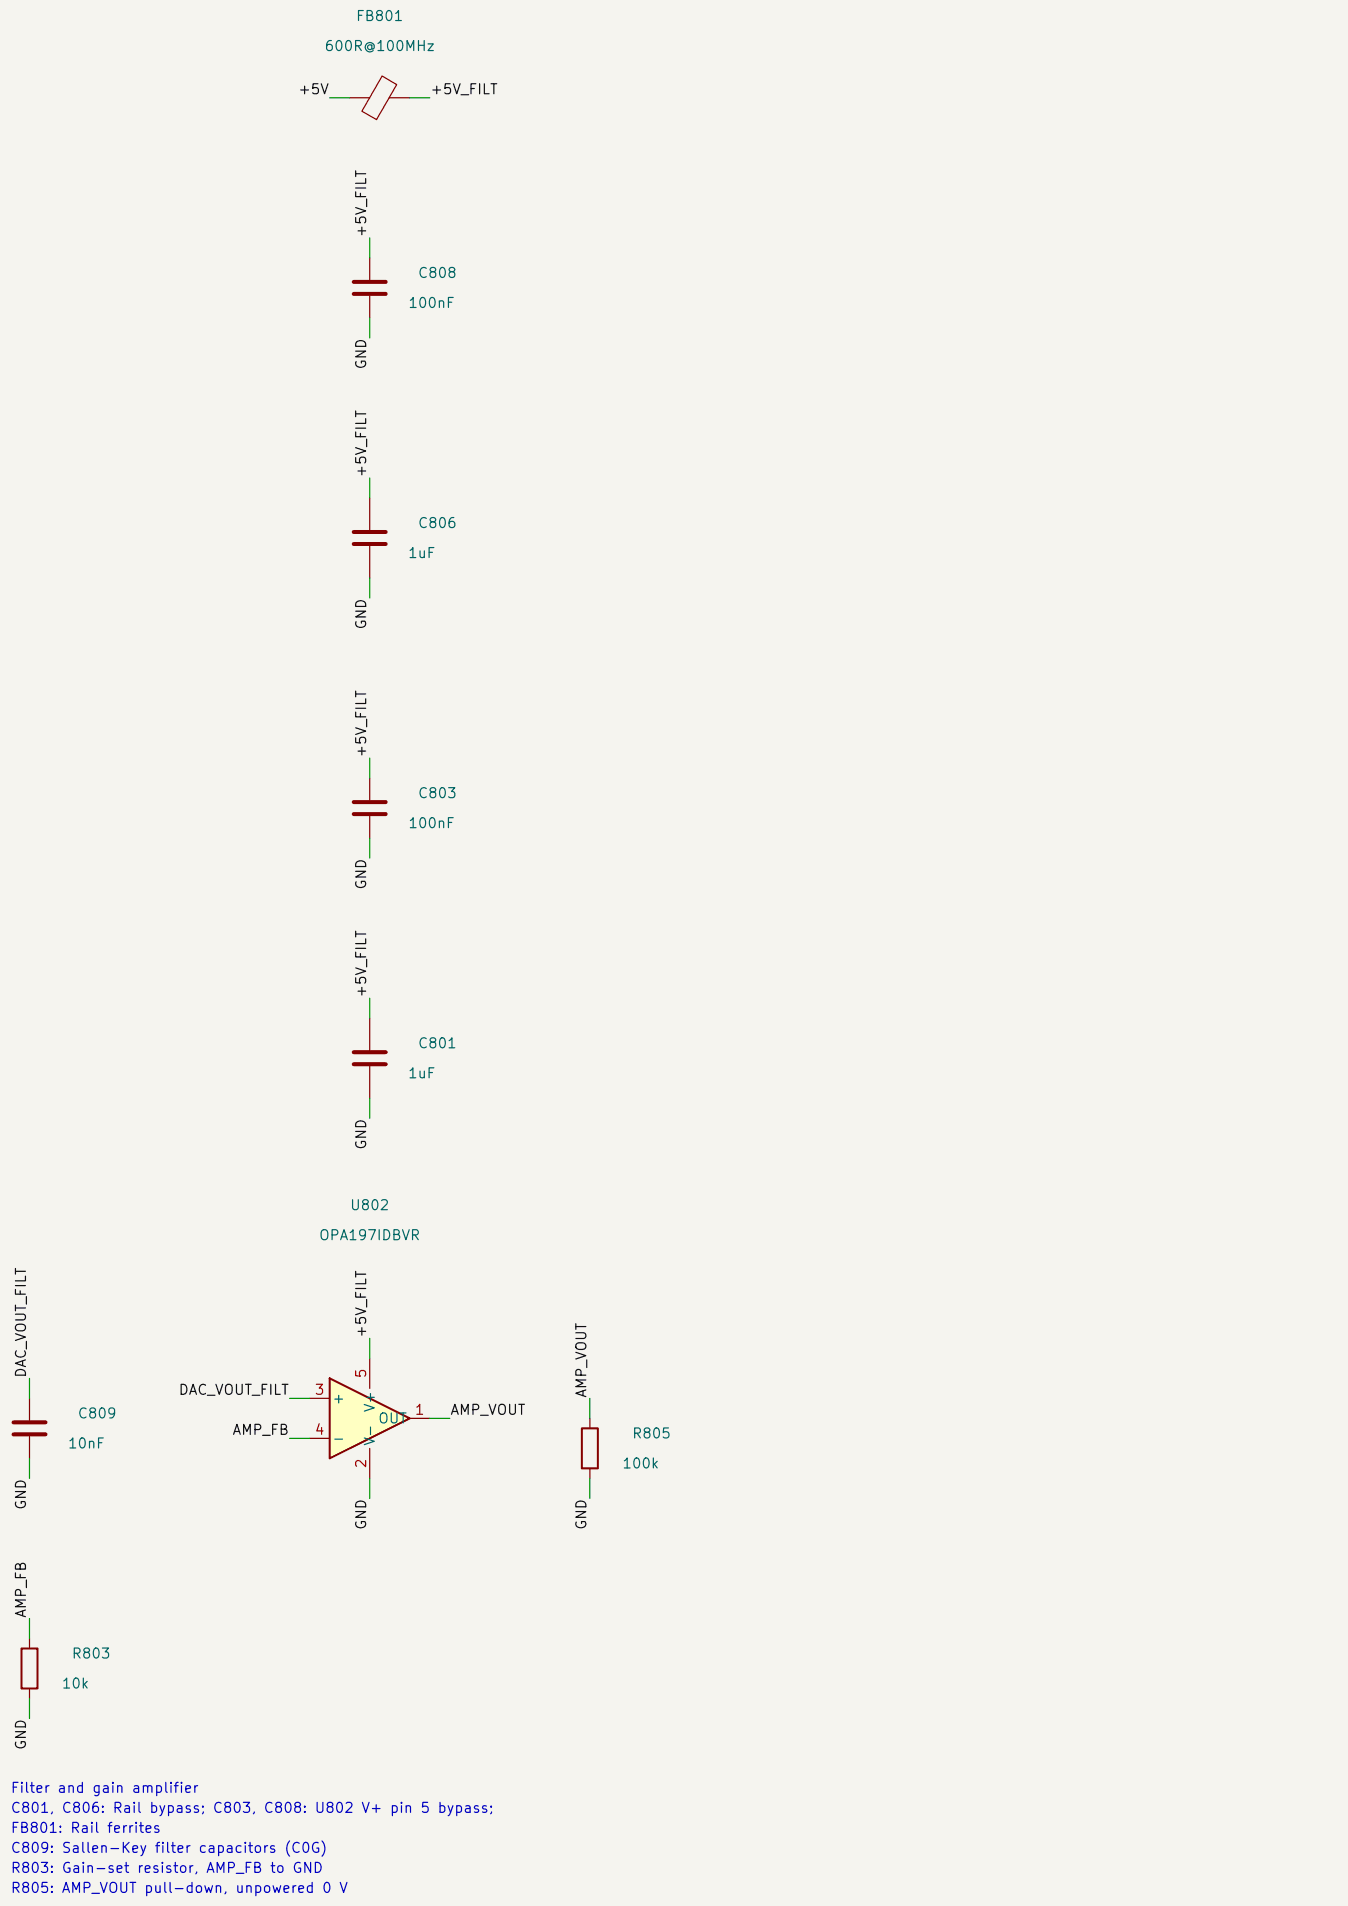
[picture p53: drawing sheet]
<svg xmlns="http://www.w3.org/2000/svg" width="210mm" height="297mm" viewBox="0 0 210 297" stroke-linecap="round" stroke-linejoin="round" font-family="sans-serif">
<defs><g id="words">
<g font-size="1.6" fill="#006464">
<text x="55.3" y="3.7">FB801</text>
<text x="50.4" y="8.3">600R@100MHz</text>
<text x="65" y="43.7">C808</text>
<text x="63.5" y="48.4">100nF</text>
<text x="65" y="82.7">C806</text>
<text x="63.4" y="87.4">1uF</text>
<text x="65" y="124.8">C803</text>
<text x="63.5" y="129.4">100nF</text>
<text x="65" y="163.7">C801</text>
<text x="63.4" y="168.4">1uF</text>
<text x="54.4" y="189">U802</text>
<text x="49.6" y="193.6">OPA197IDBVR</text>
<text x="12" y="221.4">C809</text>
<text x="51.6" y="219.1">+</text>
<text x="58.8" y="220.2" transform="rotate(-90 58.8 220.2)">V+</text>
<text x="10.4" y="226.1">10nF</text>
<text x="51.6" y="225.3">-</text>
<text x="58.8" y="225.4" transform="rotate(-90 58.8 225.4)">V-</text>
<text x="58.8" y="222.2">OUT</text>
<text x="98.3" y="224.5">R805</text>
<text x="96.8" y="229.2">100k</text>
<text x="9.5" y="263.5">10k</text>
<text x="11" y="258.8">R803</text>
</g>
<g font-size="1.6" fill="#0f0f0f">
<text x="46.3" y="15.1">+5V</text>
<text x="66.9" y="15.1">+5V_FILT</text>
<text x="57.4" y="37.1" transform="rotate(-90 57.4 37.1)">+5V_FILT</text>
<text x="57.4" y="57.7" transform="rotate(-90 57.4 57.7)">GND</text>
<text x="57.4" y="74.5" transform="rotate(-90 57.4 74.5)">+5V_FILT</text>
<text x="57.4" y="98.2" transform="rotate(-90 57.4 98.2)">GND</text>
<text x="57.4" y="118.2" transform="rotate(-90 57.4 118.2)">+5V_FILT</text>
<text x="57.4" y="138.7" transform="rotate(-90 57.4 138.7)">GND</text>
<text x="57.4" y="155.6" transform="rotate(-90 57.4 155.6)">+5V_FILT</text>
<text x="57.4" y="179.3" transform="rotate(-90 57.4 179.3)">GND</text>
<text x="57.4" y="208.6" transform="rotate(-90 57.4 208.6)">+5V_FILT</text>
<text x="4.4" y="214.8" transform="rotate(-90 4.4 214.8)">DAC_VOUT_FILT</text>
<text x="27.7" y="217.7">DAC_VOUT_FILT</text>
<text x="70" y="220.9">AMP_VOUT</text>
<text x="91.7" y="217.9" transform="rotate(-90 91.7 217.9)">AMP_VOUT</text>
<text x="36.1" y="224">AMP_FB</text>
<text x="4.4" y="235.4" transform="rotate(-90 4.4 235.4)">GND</text>
<text x="57.4" y="238.5" transform="rotate(-90 57.4 238.5)">GND</text>
<text x="91.7" y="238.5" transform="rotate(-90 91.7 238.5)">GND</text>
<text x="4.4" y="252.2" transform="rotate(-90 4.4 252.2)">AMP_FB</text>
<text x="4.4" y="272.8" transform="rotate(-90 4.4 272.8)">GND</text>
</g>
<g font-size="1.6" fill="#a90000">
<text x="57.4" y="214.9" transform="rotate(-90 57.4 214.9)">5</text>
<text x="48.9" y="217.7">3</text>
<text x="64.5" y="220.8">1</text>
<text x="48.9" y="224">4</text>
<text x="57.4" y="228.9" transform="rotate(-90 57.4 228.9)">2</text>
</g>
<g font-size="1.6" fill="#0000c2">
<text x="1.5" y="279.8">Filter and gain amplifier</text>
<text x="1.5" y="286">FB801: Rail ferrites</text>
<text x="1.5" y="282.9">C801, C806: Rail bypass; C803, C808: U802 V+ pin 5 bypass;</text>
<text x="1.5" y="292.2">R803: Gain-set resistor, AMP_FB to GND</text>
<text x="1.5" y="289.1">C809: Sallen-Key filter capacitors (C0G)</text>
<text x="1.5" y="295.4">R805: AMP_VOUT pull-down, unpowered 0 V</text>
</g>
</g></defs>
<path d="M-.1 -.1h210.2v297.2h-210.2z" fill="#f5f4ef" stroke="#f5f4ef" stroke-width=".16"/>
<path d="M51.4 214.8l12.4 6.2-12.4 6.3z" fill="#ffffc2"/>
<path d="M51.4 214.8l12.4 6.2-12.4 6.3zM90.6 222.6h2.5v6.2h-2.5zM3.3 256.9h2.5v6.2h-2.5z" fill="none" stroke="#840000" stroke-width=".31"/>
<g fill="none" stroke="#840000" stroke-width=".19">
<path d="M54.5 15.2h3.1M59.5 11.8l2.3 1.4-3.1 5.4-2.3-1.3zM60.7 15.2h3.1M57.6 40.2v3.4M57.6 46.1v3.4M57.6 77.6v5.3M57.6 84.8v5.3M57.6 121.2v3.5M57.6 127.2v3.4M57.6 158.7v5.3M57.6 165.8v5.3M4.6 217.9v3.4"/>
<path d="M48.2 217.9h3.2M57.6 211.7v4.6M4.6 223.8v3.5M48.2 224.1h3.2M57.6 225.7v4.7M63.8 221h3.2M91.9 221v1.6M91.9 228.8v1.6M4.6 255.3v1.6M4.6 263.1v1.6"/>
</g>
<path d="M55.1 43.9h5M55.1 45.8h5M55.1 82.9h5M55.1 84.8h5M55.1 125h5M55.1 126.9h5M55.1 164h5M55.1 165.8h5M2.1 221.6h5M2.1 223.5h5" fill="none" stroke="#840000" stroke-width=".62"/>
<g fill="none" stroke="#009600" stroke-width=".19">
<path d="M51.4 15.2h3.1M63.8 15.2h3.2M57.6 37.1v3.1M57.6 49.5v3.2M57.6 74.5v3.1M57.6 90.1v3.1M57.6 118.1v3.1M57.6 130.6v3.1M57.6 155.5v3.2M57.6 171.1v3.1M4.6 214.8v3.1M45.1 217.9h3.1"/>
<path d="M57.6 208.5v3.2M91.9 217.9v3.1M4.6 227.3v3.1M45.1 224.1h3.1M57.6 230.4v3.1M67 221h3.1M91.9 230.4v3.1M4.6 252.2v3.1M4.6 264.7v3.1"/>
</g>
<use href="#words"/>
</svg>
